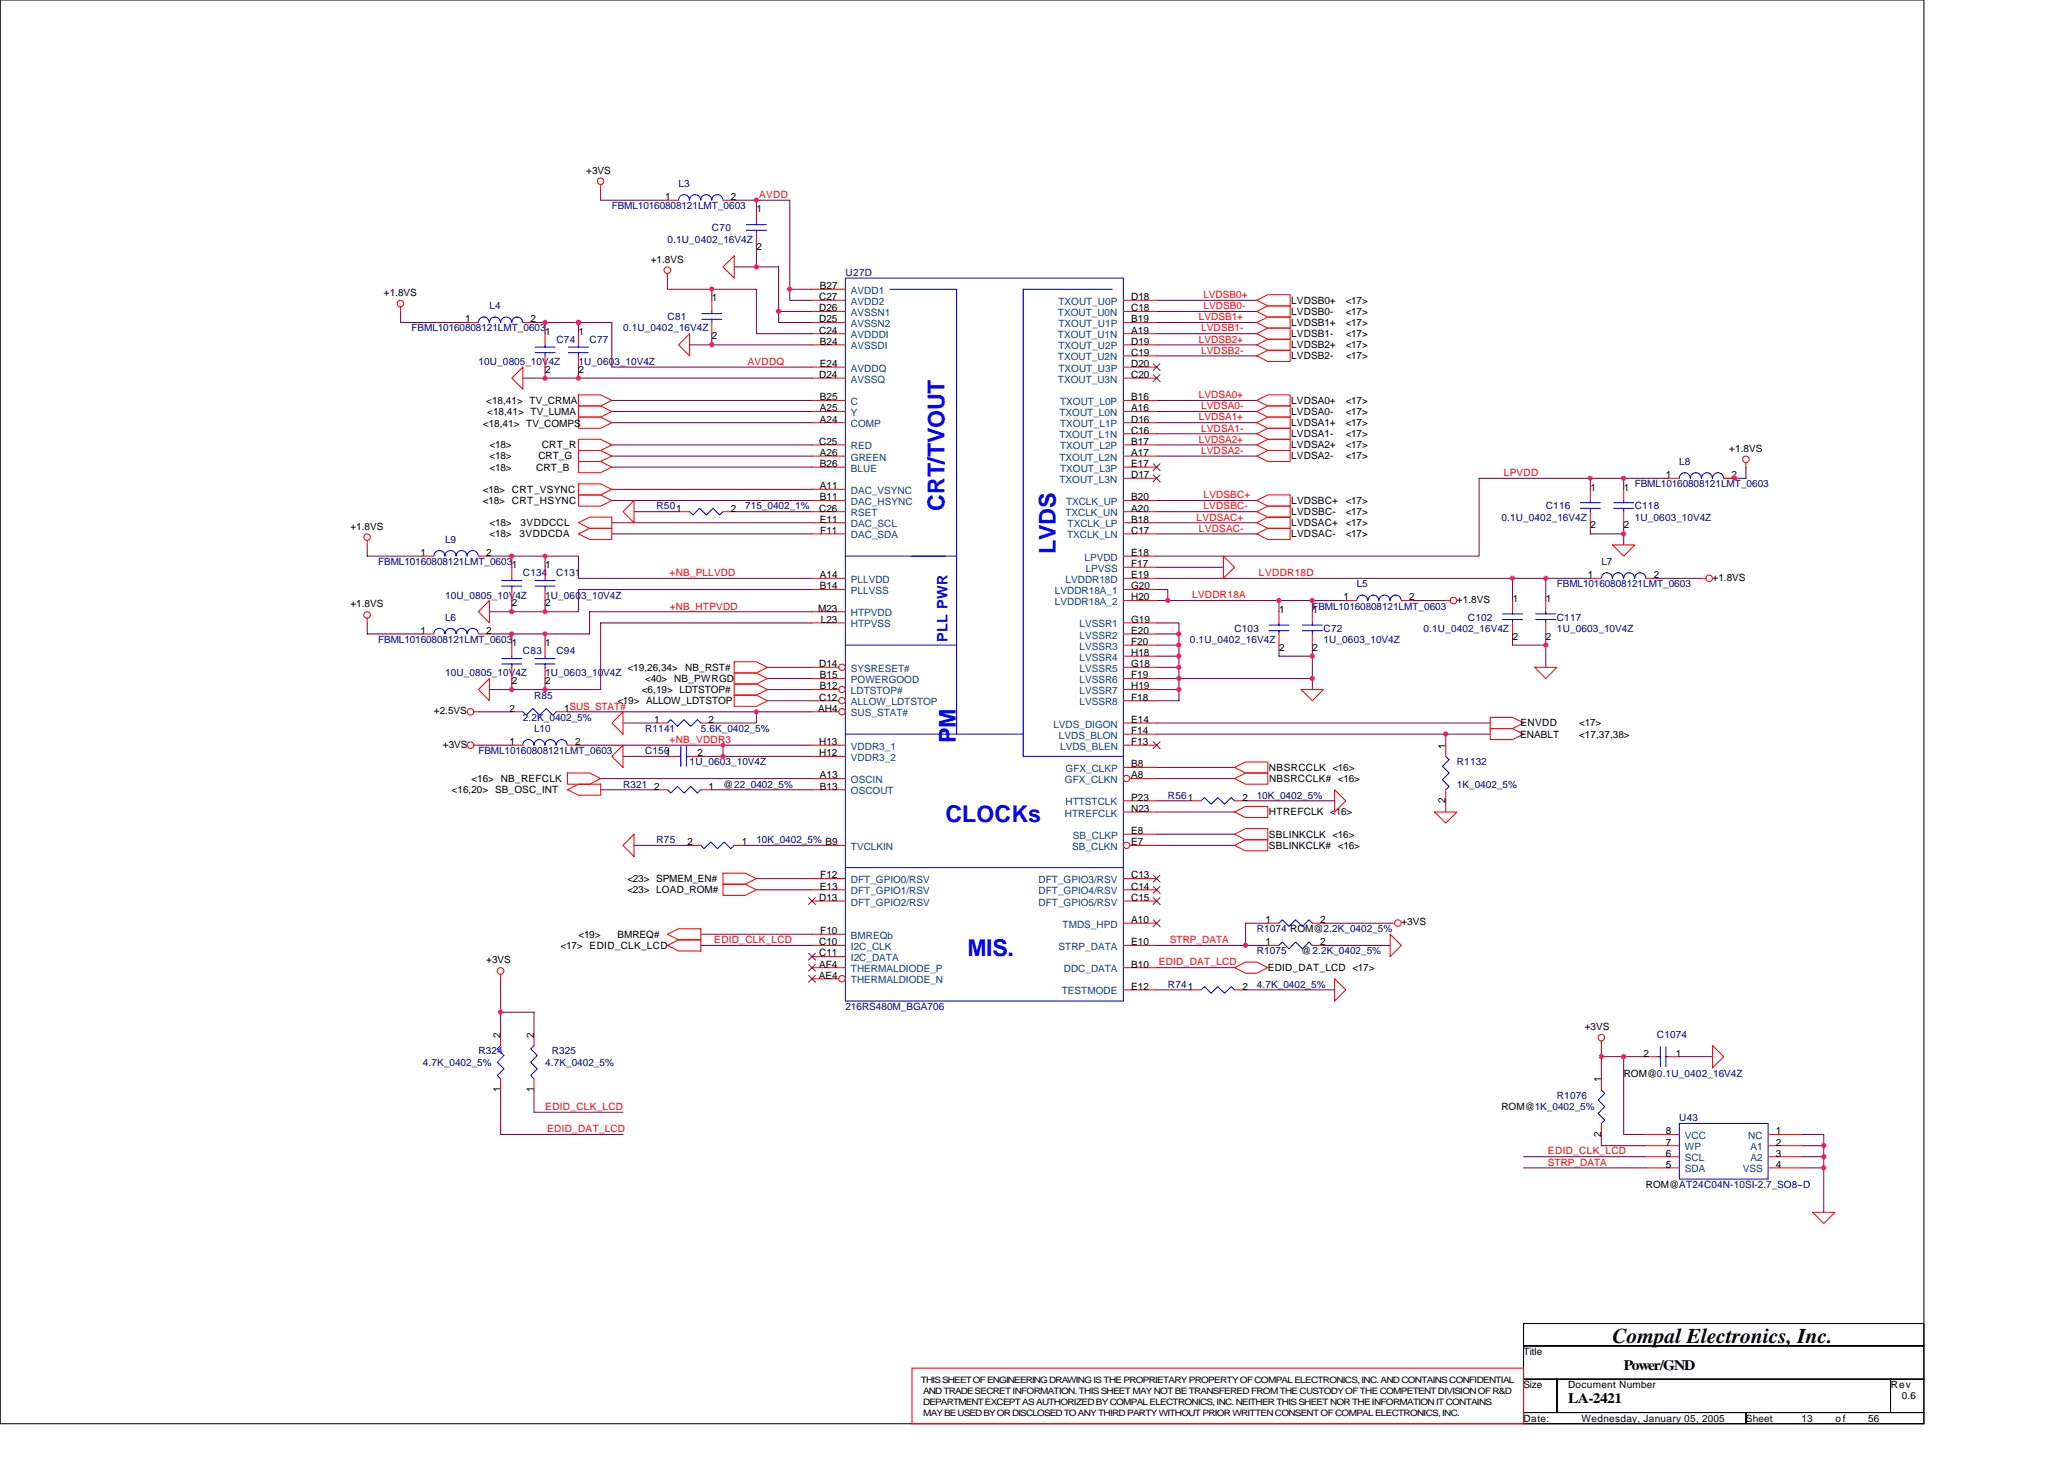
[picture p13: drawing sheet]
<svg xmlns="http://www.w3.org/2000/svg" width="297mm" height="210mm" viewBox="0 0 297 210" stroke-linecap="round" stroke-linejoin="round" font-family="sans-serif">
<defs><g id="words">
<g font-size="3.3" fill="#00f">
<text x="136" y="73.4" transform="rotate(-90 136 73.4)">CRT/TVOUT</text>
<text x="152" y="79.7" transform="rotate(-90 152 79.7)">LVDS</text>
<text x="137.5" y="106.9" transform="rotate(-90 137.5 106.9)">PM</text>
<text x="136.1" y="118.3">CLOCKs</text>
<text x="139.3" y="137.5">MIS.</text>
</g>
<text font-size="3" x="232.1" y="193.1">Compal Electronics, Inc.</text>
<text font-size="2.1" fill="#00f" x="136.4" y="92.3" transform="rotate(-90 136.4 92.3)">PLL PWR</text>
<g font-size="2.1">
<text x="233.7" y="197.1">Power/GND</text>
<text x="225.7" y="201.9">LA-2421</text>
</g>
<g font-size="1.4">
<text x="84.4" y="25">+3VS</text>
<text x="95.7" y="28.8">1</text>
<text x="105.2" y="28.8">2</text>
<text x="108.9" y="30.6">1</text>
<text x="93.7" y="37.8">+1.8VS</text>
<text x="108.9" y="36">2</text>
<text x="118" y="41.6">B27</text>
<text x="55.2" y="42.6">+1.8VS</text>
<text x="66.9" y="46.4">1</text>
<text x="76.4" y="46.4">2</text>
<text x="102.5" y="43.4">1</text>
<text x="117.9" y="43.2">C27</text>
<text x="117.9" y="44.8">D26</text>
<text x="117.9" y="46.4">D25</text>
<text x="117.9" y="48">C24</text>
<text x="162.8" y="44.8">C18</text>
<text x="162.8" y="48">A19</text>
<text x="162.8" y="43.2">D18</text>
<text x="162.8" y="46.4">B19</text>
<text x="185.8" y="43.7">LVDSB0+</text>
<text x="185.8" y="45.3">LVDSB0-</text>
<text x="185.8" y="46.9">LVDSB1+</text>
<text x="193.7" y="43.7">&lt;17&gt;</text>
<text x="193.7" y="45.3">&lt;17&gt;</text>
<text x="193.7" y="46.9">&lt;17&gt;</text>
<text x="78.5" y="48.2">1</text>
<text x="78.5" y="53.6">2</text>
<text x="83.3" y="48.2">1</text>
<text x="83.3" y="53.6">2</text>
<text x="102.5" y="48.8">2</text>
<text x="118" y="49.6">B24</text>
<text x="118" y="52.8">E24</text>
<text x="162.8" y="51.2">C19</text>
<text x="162.8" y="49.6">D19</text>
<text x="162.8" y="52.8">D20</text>
<text x="185.8" y="48.5">LVDSB1-</text>
<text x="185.8" y="50.1">LVDSB2+</text>
<text x="185.8" y="51.7">LVDSB2-</text>
<text x="193.7" y="48.5">&lt;17&gt;</text>
<text x="193.7" y="50.1">&lt;17&gt;</text>
<text x="193.7" y="51.7">&lt;17&gt;</text>
<text x="70" y="58.1">&lt;18,41&gt; TV_CRMA</text>
<text x="70.1" y="59.7">&lt;18,41&gt; TV_LUMA</text>
<text x="117.9" y="54.4">D24</text>
<text x="118" y="57.6">B25</text>
<text x="118" y="59.2">A25</text>
<text x="162.8" y="54.4">C20</text>
<text x="162.8" y="57.6">B16</text>
<text x="162.8" y="59.2">A16</text>
<text x="185.8" y="58.1">LVDSA0+</text>
<text x="185.8" y="59.7">LVDSA0-</text>
<text x="193.7" y="58.1">&lt;17&gt;</text>
<text x="193.7" y="59.7">&lt;17&gt;</text>
<text x="69.5" y="61.5">&lt;18,41&gt; TV_COMPS</text>
<text x="70.4" y="64.5">&lt;18&gt;</text>
<text x="78" y="64.5">CRT_R</text>
<text x="117.9" y="64">C25</text>
<text x="118" y="60.8">A24</text>
<text x="118" y="65.6">A26</text>
<text x="162.8" y="60.8">D16</text>
<text x="162.8" y="64">B17</text>
<text x="162.8" y="62.4">C16</text>
<text x="162.8" y="65.6">A17</text>
<text x="185.8" y="61.3">LVDSA1+</text>
<text x="185.8" y="62.9">LVDSA1-</text>
<text x="185.8" y="64.5">LVDSA2+</text>
<text x="193.7" y="61.3">&lt;17&gt;</text>
<text x="193.7" y="62.9">&lt;17&gt;</text>
<text x="193.7" y="64.5">&lt;17&gt;</text>
<text x="248.9" y="65">+1.8VS</text>
<text x="69.5" y="70.9">&lt;18&gt; CRT_VSYNC</text>
<text x="70.4" y="67.7">&lt;18&gt;</text>
<text x="70.4" y="66.1">&lt;18&gt;</text>
<text x="77.2" y="67.7">CRT_B</text>
<text x="77.5" y="66.1">CRT_G</text>
<text x="118" y="67.2">B26</text>
<text x="118" y="70.4">A11</text>
<text x="118" y="72">B11</text>
<text x="162.8" y="72">B20</text>
<text x="162.8" y="67.2">E17</text>
<text x="162.8" y="68.8">D17</text>
<text x="185.8" y="66.1">LVDSA2-</text>
<text x="193.7" y="66.1">&lt;17&gt;</text>
<text x="228.9" y="70.6">1</text>
<text x="233.7" y="70.6">1</text>
<text x="239.8" y="68.8">1</text>
<text x="249.2" y="68.8">2</text>
<text x="50.4" y="76.2">+1.8VS</text>
<text x="69.5" y="72.5">&lt;18&gt; CRT_HSYNC</text>
<text x="70.4" y="77.3">&lt;18&gt;</text>
<text x="70.4" y="75.7">&lt;18&gt;</text>
<text x="74.8" y="77.3">3VDDCDA</text>
<text x="74.9" y="75.7">3VDDCCL</text>
<text x="105.2" y="73.6">2</text>
<text x="117.9" y="73.6">C26</text>
<text x="118" y="75.2">E11</text>
<text x="118" y="76.8">F11</text>
<text x="162.8" y="76.8">C17</text>
<text x="162.8" y="73.6">A20</text>
<text x="162.8" y="75.2">B18</text>
<text x="185.8" y="72.5">LVDSBC+</text>
<text x="185.8" y="74.1">LVDSBC-</text>
<text x="185.8" y="75.7">LVDSAC+</text>
<text x="185.8" y="77.3">LVDSAC-</text>
<text x="193.7" y="72.5">&lt;17&gt;</text>
<text x="193.7" y="75.7">&lt;17&gt;</text>
<text x="193.7" y="74.1">&lt;17&gt;</text>
<text x="193.7" y="77.3">&lt;17&gt;</text>
<text x="228.9" y="76">2</text>
<text x="233.7" y="76">2</text>
<text x="60.5" y="80">1</text>
<text x="70" y="80">2</text>
<text x="73.7" y="81.8">1</text>
<text x="78.5" y="81.8">1</text>
<text x="118" y="83.2">A14</text>
<text x="162.8" y="80">E18</text>
<text x="162.8" y="81.6">F17</text>
<text x="162.8" y="83.2">E19</text>
<text x="228.5" y="83.2">1</text>
<text x="238" y="83.2">2</text>
<text x="246.5" y="83.5">+1.8VS</text>
<text x="50.4" y="87.4">+1.8VS</text>
<text x="73.7" y="87.2">2</text>
<text x="78.5" y="87.2">2</text>
<text x="117.7" y="88">M23</text>
<text x="118" y="84.8">B14</text>
<text x="118.1" y="89.6">L23</text>
<text x="162.8" y="89.6">G19</text>
<text x="162.8" y="84.8">G20</text>
<text x="162.8" y="86.4">H20</text>
<text x="184.1" y="88.2">1</text>
<text x="188.9" y="88.2">1</text>
<text x="193.3" y="86.4">1</text>
<text x="202.8" y="86.4">2</text>
<text x="209.7" y="86.7">+1.8VS</text>
<text x="217.7" y="86.6">1</text>
<text x="222.5" y="86.6">1</text>
<text x="60.5" y="91.2">1</text>
<text x="70" y="91.2">2</text>
<text x="73.7" y="93">1</text>
<text x="78.5" y="93">1</text>
<text x="117.9" y="96">D14</text>
<text x="162.8" y="91.2">E20</text>
<text x="162.8" y="92.8">F20</text>
<text x="162.8" y="94.4">H18</text>
<text x="162.8" y="96">G18</text>
<text x="184.1" y="93.6">2</text>
<text x="188.9" y="93.6">2</text>
<text x="217.7" y="92">2</text>
<text x="222.5" y="92">2</text>
<text x="73.7" y="98.4">2</text>
<text x="78.5" y="98.4">2</text>
<text x="88.9" y="101.3">&lt;19&gt; ALLOW_LDTSTOP</text>
<text x="90.3" y="96.5">&lt;19,26,34&gt;</text>
<text x="92.4" y="99.7">&lt;6,19&gt; LDTSTOP#</text>
<text x="92.9" y="98.1">&lt;40&gt; NB_PWRGD</text>
<text x="98.6" y="96.5">NB_RST#</text>
<text x="117.9" y="100.8">C12</text>
<text x="118" y="97.6">B15</text>
<text x="118" y="99.2">B12</text>
<text x="162.8" y="97.6">F19</text>
<text x="162.8" y="99.2">H19</text>
<text x="162.8" y="100.8">F18</text>
<text x="62.4" y="102.7">+2.5VS</text>
<text x="63.7" y="107.5">+3VS</text>
<text x="73.3" y="102.4">2</text>
<text x="73.3" y="107.2">1</text>
<text x="81.2" y="102.4">1SUS_STAT#</text>
<text x="82.8" y="107.2">2</text>
<text x="94.1" y="104">1</text>
<text x="102" y="104">2</text>
<text x="117.7" y="102.4">AH4</text>
<text x="117.9" y="107.2">H13</text>
<text x="162.8" y="105.6">F14</text>
<text x="162.8" y="107.2">F13</text>
<text x="162.8" y="104">E14</text>
<text x="208" y="107.7" transform="rotate(-90 208 107.7)">1</text>
<text x="218.8" y="106.1">ENABLT</text>
<text x="218.8" y="104.5">ENVDD</text>
<text x="227.3" y="104.5">&lt;17&gt;</text>
<text x="227.3" y="106.1">&lt;17,37,38&gt;</text>
<text x="67.9" y="112.5">&lt;16&gt; NB_REFCLK</text>
<text x="94.1" y="113.6">2</text>
<text x="100.4" y="108.8">2</text>
<text x="102" y="113.6">1</text>
<text x="104.1" y="113.3">@22_0402_5%</text>
<text x="117.9" y="108.8">H12</text>
<text x="118" y="112">A13</text>
<text x="118" y="113.6">B13</text>
<text x="162.8" y="112">A8</text>
<text x="162.8" y="110.4">B8</text>
<text x="182.6" y="110.9">NBSRCCLK &lt;16&gt;</text>
<text x="182.6" y="112.5">NBSRCCLK# &lt;16&gt;</text>
<text x="65" y="114.1">&lt;16,20&gt; SB_OSC_INT</text>
<text x="162.8" y="115.2">P23</text>
<text x="162.8" y="120">E8</text>
<text x="162.8" y="116.8">N23</text>
<text x="178.8" y="115.2">2</text>
<text x="182.6" y="117.3">HTREFCLK &lt;16&gt;</text>
<text x="208" y="115.5" transform="rotate(-90 208 115.5)">2</text>
<text x="98.9" y="121.6">2</text>
<text x="106.8" y="121.6">1</text>
<text x="162.8" y="121.6">E7</text>
<text x="182.6" y="120.5">SBLINKCLK &lt;16&gt;</text>
<text x="182.6" y="122.1">SBLINKCLK# &lt;16&gt;</text>
<text x="90.3" y="128.5">&lt;23&gt; LOAD_ROM#</text>
<text x="90.3" y="126.9">&lt;23&gt; SPMEM_EN#</text>
<text x="117.9" y="129.6">D13</text>
<text x="118" y="128">E13</text>
<text x="118" y="126.4">F12</text>
<text x="162.8" y="126.4">C13</text>
<text x="162.8" y="128">C14</text>
<text x="162.8" y="129.6">C15</text>
<text x="80.7" y="136.5">&lt;17&gt; EDID_CLK_LCD</text>
<text x="83.2" y="134.9">&lt;19&gt;</text>
<text x="88.9" y="134.9">BMREQ#</text>
<text x="117.9" y="136">C10</text>
<text x="117.9" y="137.6">C11</text>
<text x="118" y="134.4">F10</text>
<text x="162.8" y="132.8">A10</text>
<text x="162.8" y="136">E10</text>
<text x="182.1" y="136">1</text>
<text x="182.1" y="132.8">1</text>
<text x="187.3" y="137.3">@2.2K_0402_5%</text>
<text x="190" y="136">2</text>
<text x="190" y="132.8">2</text>
<text x="201.7" y="133.1">+3VS</text>
<text x="70" y="138.6">+3VS</text>
<text x="117.8" y="140.8">AE4</text>
<text x="117.9" y="139.2">AF4</text>
<text x="162.8" y="142.4">E12</text>
<text x="162.8" y="139.2">B10</text>
<text x="178.8" y="142.4">2</text>
<text x="182.5" y="139.7">EDID_DAT_LCD &lt;17&gt;</text>
<text x="72" y="149.3" transform="rotate(-90 72 149.3)">2</text>
<text x="76.8" y="149.3" transform="rotate(-90 76.8 149.3)">2</text>
<text x="228.1" y="148.2">+3VS</text>
<text x="230.4" y="155.7" transform="rotate(-90 230.4 155.7)">1</text>
<text x="233.7" y="154.9">ROM@0.1U_0402_16V4Z</text>
<text x="236.5" y="152">2</text>
<text x="241.2" y="152">1</text>
<text x="72" y="157.1" transform="rotate(-90 72 157.1)">1</text>
<text x="76.8" y="157.1" transform="rotate(-90 76.8 157.1)">1</text>
<text x="216.1" y="159.7">ROM@1K_0402_5%</text>
<text x="230.4" y="163.6" transform="rotate(-90 230.4 163.6)">2</text>
<text x="239.8" y="163.2">8</text>
<text x="239.8" y="164.8">7</text>
<text x="239.8" y="166.4">6</text>
<text x="239.8" y="168">5</text>
<text x="255.6" y="168">4</text>
<text x="255.6" y="163.2">1</text>
<text x="255.6" y="164.8">2</text>
<text x="255.6" y="166.4">3</text>
<text x="236.9" y="170.9">ROM@AT24C04N-10SI-2.7_SO8~D</text>
<text x="219.3" y="194.9">Title</text>
<text x="219.3" y="199.7">Size</text>
<text x="225.7" y="199.7">Document Number</text>
<text x="272.1" y="199.7">Rev</text>
<text x="273.7" y="201.3">0.6</text>
<text x="219.3" y="204.5">Date:</text>
<text x="227.6" y="204.5">Wednesday, January 05, 2005</text>
<text x="251.3" y="204.5">Sheet</text>
<text x="259.3" y="204.5">13</text>
<text x="264.2" y="204.5">of</text>
<text x="268.9" y="204.5">56</text>
</g>
<g font-size="1.4" fill="#000080">
<text x="97.7" y="26.9">L3</text>
<text x="88" y="30.1">FBML10160808121LMT_0603</text>
<text x="96.1" y="34.9">0.1U_0402_16V4Z</text>
<text x="102.5" y="33.3">C70</text>
<text x="121.7" y="39.7">U27D</text>
<text x="59.2" y="47.7">FBML10160808121LMT_0603</text>
<text x="70.4" y="44.5">L4</text>
<text x="89.7" y="47.7">0.1U_0402_16V4Z</text>
<text x="96.1" y="46.1">C81</text>
<text x="68.9" y="52.5">10U_0805_10V4Z</text>
<text x="80.1" y="49.3">C74</text>
<text x="83.2" y="52.5">1U_060</text>
<text x="84.9" y="49.3">C77</text>
<text x="88.4" y="52.5">3_10V4Z</text>
<text x="235.3" y="70.1">FBML10160808121LMT_0603</text>
<text x="241.7" y="66.9">L8</text>
<text x="94.5" y="73.3">R501</text>
<text x="107.2" y="73.3">715_0402_1%</text>
<text x="216.1" y="74.9">0.1U_0402_16V4Z</text>
<text x="222.5" y="73.3">C116</text>
<text x="235.3" y="73.3">C118</text>
<text x="235.3" y="74.9">1U_0603_10V4Z</text>
<text x="54.4" y="81.3">FBML10160808121LMT_0603</text>
<text x="64" y="78.1">L9</text>
<text x="75.2" y="82.9">C134</text>
<text x="80" y="82.9">C131</text>
<text x="230.5" y="81.3">L7</text>
<text x="64" y="86.1">10U_0805_10V4Z</text>
<text x="64" y="89.3">L6</text>
<text x="78.4" y="86.1">1U_060</text>
<text x="83.6" y="86.1">3_10V4Z</text>
<text x="188.9" y="87.7">FBML10160808121LMT_0603</text>
<text x="195.3" y="84.5">L5</text>
<text x="211.3" y="89.3">C102</text>
<text x="224.1" y="84.5">FBML10160808121LMT_0603</text>
<text x="224.1" y="89.3">C117</text>
<text x="54.4" y="92.5">FBML10160808121LMT_0603</text>
<text x="75.3" y="94.1">C83</text>
<text x="80.1" y="94.1">C94</text>
<text x="171.3" y="92.5">0.1U_0402_16V4Z</text>
<text x="177.7" y="90.9">C103</text>
<text x="190.5" y="92.5">1U_0603_10V4Z</text>
<text x="190.5" y="90.9">C72</text>
<text x="204.9" y="90.9">0.1U_0402_16V4Z</text>
<text x="224.1" y="90.9">1U_0603_10V4Z</text>
<text x="64" y="97.3">10U_0805_10V4Z</text>
<text x="76.9" y="100.5">R85</text>
<text x="78.4" y="97.3">1U_0603_10V4Z</text>
<text x="75.2" y="103.7">2.2K_0402_5%</text>
<text x="76.9" y="105.3">L10</text>
<text x="92.9" y="105.3">R1141</text>
<text x="100.9" y="105.3">5.6K_0402_5%</text>
<text x="68.9" y="108.5">FBML10160808121LMT_0603</text>
<text x="89.7" y="113.3">R321</text>
<text x="92.9" y="108.5">C1501</text>
<text x="99.2" y="110.1">1U_0603_10V4Z</text>
<text x="209.7" y="110.1">R1132</text>
<text x="209.7" y="113.3">1K_0402_5%</text>
<text x="168.1" y="114.9">R561</text>
<text x="180.9" y="114.9">10K_0402_5%</text>
<text x="94.5" y="121.3">R75</text>
<text x="108.9" y="121.3">10K_0402_5% B9</text>
<text x="180.9" y="137.3">R1075</text>
<text x="180.9" y="134.1">R1074 ROM@2.2K_0402_5%</text>
<text x="168.1" y="142.1">R741</text>
<text x="180.9" y="142.1">4.7K_0402_5%</text>
<text x="121.7" y="145.3">216RS480M_BGA706</text>
<text x="238.5" y="149.3">C1074</text>
<text x="60.9" y="153.3">4.7K_0402_5%</text>
<text x="68.9" y="151.7">R324</text>
<text x="78.4" y="153.3">4.7K_0402_5%</text>
<text x="79.4" y="151.7">R325</text>
<text x="224.1" y="158.1">R1076</text>
<text x="241.7" y="161.3">U43</text>
</g>
<g font-size="1.4" fill="#f00">
<text x="109.2" y="28.5">AVDD</text>
<text x="172.5" y="46.1">LVDSB1+</text>
<text x="172.9" y="47.7">LVDSB1-</text>
<text x="173.2" y="42.9">LVDSB0+</text>
<text x="173.2" y="44.5">LVDSB0-</text>
<text x="107.6" y="52.5">AVDDQ</text>
<text x="172.5" y="49.3">LVDSB2+</text>
<text x="172.9" y="50.9">LVDSB2-</text>
<text x="172.5" y="57.3">LVDSA0+</text>
<text x="172.9" y="58.9">LVDSA0-</text>
<text x="172.5" y="60.5">LVDSA1+</text>
<text x="172.5" y="63.7">LVDSA2+</text>
<text x="172.9" y="62.1">LVDSA1-</text>
<text x="172.9" y="65.3">LVDSA2-</text>
<text x="173.2" y="71.7">LVDSBC+</text>
<text x="216.4" y="68.5">LPVDD</text>
<text x="172.2" y="74.9">LVDSAC+</text>
<text x="172.5" y="76.5">LVDSAC-</text>
<text x="173.2" y="73.3">LVDSBC-</text>
<text x="96.4" y="82.9">+NB_PLLVDD</text>
<text x="181.2" y="82.9">LVDDR18D</text>
<text x="96.4" y="87.7">+NB_HTPVDD</text>
<text x="171.6" y="86.1">LVDDR18A</text>
<text x="96.4" y="106.9">+NB_VDDR3</text>
<text x="102.8" y="135.7">EDID_CLK_LCD</text>
<text x="168.4" y="135.7">STRP_DATA</text>
<text x="166.8" y="138.9">EDID_DAT_LCD</text>
<text x="78.4" y="159.7">EDID_CLK_LCD</text>
<text x="78.8" y="162.9">EDID_DAT_LCD</text>
<text x="222.8" y="167.7">STRP_DATA</text>
<text x="222.8" y="166.1">EDID_CLK_LCD</text>
</g>
<g font-size="1.4" fill="#004080">
<text x="122.5" y="42.3">AVDD1</text>
<text x="122.5" y="43.9">AVDD2</text>
<text x="122.5" y="45.5">AVSSN1</text>
<text x="122.5" y="47.1">AVSSN2</text>
<text x="152.2" y="45.5">TXOUT_U0N</text>
<text x="152.3" y="43.9">TXOUT_U0P</text>
<text x="152.3" y="47.1">TXOUT_U1P</text>
<text x="122.5" y="48.7">AVDDDI</text>
<text x="122.5" y="50.3">AVSSDI</text>
<text x="122.5" y="53.5">AVDDQ</text>
<text x="152.2" y="48.7">TXOUT_U1N</text>
<text x="152.2" y="51.9">TXOUT_U2N</text>
<text x="152.3" y="50.3">TXOUT_U2P</text>
<text x="152.3" y="53.5">TXOUT_U3P</text>
<text x="122.5" y="55.1">AVSSQ</text>
<text x="122.5" y="58.3">C</text>
<text x="122.5" y="59.9">Y</text>
<text x="152.2" y="55.1">TXOUT_U3N</text>
<text x="152.5" y="59.9">TXOUT_L0N</text>
<text x="152.6" y="58.3">TXOUT_L0P</text>
<text x="122.5" y="61.5">COMP</text>
<text x="122.5" y="64.7">RED</text>
<text x="152.5" y="63.1">TXOUT_L1N</text>
<text x="152.6" y="61.5">TXOUT_L1P</text>
<text x="152.6" y="64.7">TXOUT_L2P</text>
<text x="122.5" y="66.3">GREEN</text>
<text x="122.5" y="67.9">BLUE</text>
<text x="122.5" y="71.1">DAC_VSYNC</text>
<text x="152.5" y="66.3">TXOUT_L2N</text>
<text x="152.5" y="69.5">TXOUT_L3N</text>
<text x="152.6" y="67.9">TXOUT_L3P</text>
<text x="122.5" y="72.7">DAC_HSYNC</text>
<text x="122.5" y="74.3">RSET</text>
<text x="122.5" y="75.9">DAC_SCL</text>
<text x="122.5" y="77.5">DAC_SDA</text>
<text x="153.3" y="74.3">TXCLK_UN</text>
<text x="153.4" y="72.7">TXCLK_UP</text>
<text x="153.6" y="77.5">TXCLK_LN</text>
<text x="153.6" y="75.9">TXCLK_LP</text>
<text x="122.5" y="83.9">PLLVDD</text>
<text x="153.3" y="83.9">LVDDR18D</text>
<text x="156.1" y="80.7">LPVDD</text>
<text x="156.2" y="82.3">LPVSS</text>
<text x="122.5" y="85.5">PLLVSS</text>
<text x="122.5" y="88.7">HTPVDD</text>
<text x="151.8" y="85.5">LVDDR18A_1</text>
<text x="151.8" y="87.1">LVDDR18A_2</text>
<text x="122.5" y="90.3">HTPVSS</text>
<text x="155.4" y="90.3">LVSSR1</text>
<text x="155.4" y="91.9">LVSSR2</text>
<text x="155.4" y="93.5">LVSSR3</text>
<text x="155.4" y="95.1">LVSSR4</text>
<text x="122.5" y="96.7">SYSRESET#</text>
<text x="122.5" y="98.3">POWERGOOD</text>
<text x="122.5" y="99.9">LDTSTOP#</text>
<text x="122.5" y="101.5">ALLOW_LDTSTOP</text>
<text x="155.4" y="96.7">LVSSR5</text>
<text x="155.4" y="98.3">LVSSR6</text>
<text x="155.4" y="99.9">LVSSR7</text>
<text x="155.4" y="101.5">LVSSR8</text>
<text x="122.5" y="103.1">SUS_STAT#</text>
<text x="122.5" y="107.9">VDDR3_1</text>
<text x="151.6" y="104.7">LVDS_DIGON</text>
<text x="152.4" y="106.3">LVDS_BLON</text>
<text x="152.6" y="107.9">LVDS_BLEN</text>
<text x="122.5" y="109.5">VDDR3_2</text>
<text x="122.5" y="112.7">OSCIN</text>
<text x="153.3" y="112.7">GFX_CLKN</text>
<text x="153.3" y="111.1">GFX_CLKP</text>
<text x="122.5" y="114.3">OSCOUT</text>
<text x="153.2" y="117.5">HTREFCLK</text>
<text x="153.3" y="115.9">HTTSTCLK</text>
<text x="122.5" y="122.3">TVCLKIN</text>
<text x="154.3" y="122.3">SB_CLKN</text>
<text x="154.4" y="120.7">SB_CLKP</text>
<text x="122.5" y="127.1">DFT_GPIO0/RSV</text>
<text x="122.5" y="128.7">DFT_GPIO1/RSV</text>
<text x="122.5" y="130.3">DFT_GPIO2/RSV</text>
<text x="149.5" y="127.1">DFT_GPIO3/RSV</text>
<text x="149.5" y="128.7">DFT_GPIO4/RSV</text>
<text x="149.5" y="130.3">DFT_GPIO5/RSV</text>
<text x="122.5" y="135.1">BMREQb</text>
<text x="122.5" y="136.7">I2C_CLK</text>
<text x="152.4" y="136.7">STRP_DATA</text>
<text x="152.9" y="133.5">TMDS_HPD</text>
<text x="122.5" y="138.3">I2C_DATA</text>
<text x="122.5" y="139.9">THERMALDIODE_P</text>
<text x="122.5" y="141.5">THERMALDIODE_N</text>
<text x="152.8" y="143.1">TESTMODE</text>
<text x="153.1" y="139.9">DDC_DATA</text>
<text x="242.5" y="163.9">VCC</text>
<text x="242.5" y="165.5">WP</text>
<text x="242.5" y="167.1">SCL</text>
<text x="251.6" y="163.9">NC</text>
<text x="251.9" y="165.5">A1</text>
<text x="251.9" y="167.1">A2</text>
<text x="242.5" y="168.7">SDA</text>
<text x="250.8" y="168.7">VSS</text>
</g>
<g font-size="1.3">
<text x="132.5" y="198.9">THIS SHEET OF ENGINEERING DRAWING IS THE PROPRIETARY PROPERTY OF COMPAL ELECTRONICS, INC. AND CONTAINS CONFIDENTIAL</text>
<text x="132.9" y="200.5">AND TRADE SECRET INFORMATION. THIS SHEET MAY NOT BE TRANSFERED FROM THE CUSTODY OF THE COMPETENT DIVISION OF R&amp;D</text>
<text x="132.9" y="202.1">DEPARTMENT EXCEPT AS AUTHORIZED BY COMPAL ELECTRONICS, INC. NEITHER THIS SHEET NOR THE INFORMATION IT CONTAINS</text>
<text x="132.9" y="203.7">MAY BE USED BY OR DISCLOSED TO ANY THIRD PARTY WITHOUT PRIOR WRITTEN CONSENT OF COMPAL ELECTRONICS, INC.</text>
</g>
</g></defs>
<path d="M0 0h276.9v204.8h-276.9zM219.3 190.4h57.6v3.2h-57.6zM219.3 193.6h57.6v4.8h-57.6zM219.3 198.4h4.8v4.8h-4.8zM224.1 198.4h48v4.8h-48zM272.1 198.4h4.8v4.8h-4.8zM219.3 203.2h32v1.6h-32zM251.3 203.2h25.6v1.6h-25.6z" fill="none" stroke="#000" stroke-width=".15"/>
<g fill="none" stroke="#800040" stroke-width=".15">
<path d="M86.4 27.2v1.6h9.7M105.7 28.8h3.2v1.6M105.7 38.4h6.4v8h4.8M108.9 28.8h4.8v12.8h3.2M108.9 35.2v3.2M57.7 44.8v1.6h9.5M75.2 54.4h41.7M76.9 46.4h6.3M78.4 46.4v1.6M78.4 52.8v1.6M83.2 46.4h4.9v6.4h28.8M83.2 46.4v1.6"/>
<path d="M83.2 52.8v1.6M88.1 57.6h28.8M88.1 59.2h28.8M96.1 40v1.6h6.3M99.2 49.6h17.7M102.4 41.6h6.5v6.4h8M102.4 41.6v1.6M102.4 48v1.6M112.1 44.8h4.8M113.7 41.6v1.6h3.2M166.5 57.6h14.4M166.5 59.2h14.4"/>
<path d="M166.5 43.2h14.4M166.5 44.8h14.4M166.5 46.4h14.4M166.5 48h14.4M166.5 49.6h14.4M166.5 51.2h14.4M52.8 78.4v1.6h8.1M88.1 60.8h28.8M88.1 65.6h28.8M88.1 64h28.8M88.1 72h28.8M88.1 76.8h28.8"/>
<path d="M88.1 75.2h28.8M88.1 67.2h28.8M88.1 70.4h28.8M91.2 73.6h6.5M105.7 73.6h11.2M166.5 62.4h14.4M166.5 60.8h14.4M166.5 65.6h14.4M166.5 64h14.4M166.5 72h14.4M166.5 73.6h14.4M166.5 76.8h14.4"/>
<path d="M166.5 75.2h14.4M228.9 70.4v-1.6h-16v11.2h-46.4M228.9 68.8h4.8v1.6M228.9 75.2v1.6h4.8M233.7 68.8h6.4M233.7 75.2v3.2M251.3 67.2v1.6h-3.2M52.8 89.6v1.6h8.1M70.4 80h3.3M73.7 80h4.7v1.6M73.7 80v1.6M73.7 86.4v1.6"/>
<path d="M73.7 91.2v1.6M73.7 97.6v1.6M78.4 80h4.8v3.2h33.7M78.4 86.4v1.6M78.4 91.2v1.6M78.4 97.6v1.6M110.4 96h6.5M110.4 97.6h6.5M110.4 99.2h6.5M116.9 89.6h-30.5v9.6h-16M116.9 84.8h-33.7v3.2h-12.8M116.9 88h-32v3.2h-14.5"/>
<path d="M166.5 89.6h3.2v1.6M166.5 83.2h51.2M166.5 84.8h1.6v1.6M166.5 91.2h3.2M166.5 96h3.2M166.5 99.2h3.2M166.5 81.6h9.6M166.5 92.8h3.2M166.5 94.4h3.2M166.5 86.4h17.6M169.7 91.2v9.6h-3.2M184.1 92.8v1.6h4.8"/>
<path d="M188.9 94.4v3.2h-22.4M188.9 86.4h-4.8v1.6M188.9 86.4v1.6M188.9 92.8v1.6M188.9 97.6v1.6M188.9 86.4h4.8M203.3 86.4h4.8M217.7 91.2v1.6h4.8M222.5 83.2h-4.8v3.2M222.5 91.2v4.8M228.9 83.2h-6.4v3.2M238.5 83.2h6.4"/>
<path d="M68.9 102.4h4.8M68.9 107.2h4.8M81.7 102.4h27.2v1.6h-6.5M83.2 107.2h20.9M86.4 112h30.5M86.4 113.6h8M89.7 108.8h6.4M89.7 104h4.7M100.9 108.8h3.2M102.4 113.6h14.5M108.9 102.4h8M110.4 100.8h6.5"/>
<path d="M116.9 107.2h-12.8v1.6h12.8M166.5 105.6h41.6v1.6M166.5 112h11.2M166.5 115.2h4.8M166.5 116.8h11.2M166.5 104h48M166.5 110.4h11.2M179.3 115.2h12.8M208.1 105.6h6.4M208.1 115.2v1.6M91.2 121.6h8M100.9 134.4h16"/>
<path d="M100.9 136h16M107.2 121.6h9.7M108.9 126.4h8M108.9 128h8M166.5 120h11.2M166.5 121.6h11.2M166.5 136h16M166.5 139.2h11.2M182.5 132.8h-3.2v3.2M190.5 136h9.6M190.5 132.8h9.6M72 156.8v6.4h17.7"/>
<path d="M72 145.6h4.9v3.2M72 140.8v8M76.9 156.8v3.2h12.8M166.5 142.4h4.8M179.3 142.4h12.8M230.5 150.4v4.8M230.5 152h6.4M233.7 152v11.2h3.2M241.7 152h4.8M219.3 168h17.6M219.3 166.4h17.6M230.5 163.2v1.6h6.4"/>
<path d="M259.3 163.2h3.2v1.6M259.3 168h3.2M259.3 166.4h3.2M259.3 164.8h3.2M262.5 164.8v9.6"/>
</g>
<g fill="none" stroke="#f00" stroke-width=".15">
<path d="M86.4 26.6v.6M96.1 39.4v.6M96.1 28.8h1.6M104.1 38.4l1.6-1.6v3.2zM104.1 28.8h1.6M108.9 30.4v1.6M108.9 33.6v1.6M57.7 44.2v.6M67.2 46.4h1.7M75.2 52.8v3.2l-1.5-1.6zM75.2 46.4h1.7M83.2 58.4h3.2l1.7 .8-1.7 .8h-3.2z"/>
<path d="M83.2 56.8h3.2l1.7 .8-1.7 .8h-3.2zM83.2 48v1.6M83.2 51.2v1.6M99.2 48v3.2l-1.5-1.6zM116.9 46.4h4.8M116.9 41.6h4.8M116.9 43.2h4.8M116.9 44.8h4.8M116.9 48h4.8M116.9 49.6h4.8M116.9 52.8h4.8M116.9 54.4h4.8"/>
<path d="M116.9 57.6h4.8M116.9 59.2h4.8M180.9 57.6l1.6-.8h3.2v1.6h-3.2zM180.9 59.2l1.6-.8h3.2v1.6h-3.2zM180.9 43.2l1.6-.8h3.2v1.6h-3.2zM180.9 44.8l1.6-.8h3.2v1.6h-3.2zM180.9 46.4l1.6-.8h3.2v1.6h-3.2zM180.9 48l1.6-.8h3.2v1.6h-3.2zM180.9 49.6l1.6-.8h3.2v1.6h-3.2zM180.9 51.2l1.6-.8h3.2v1.6h-3.2zM52.8 77.8v.6M83.2 66.4h3.2l1.7 .8-1.7 .8h-3.2z"/>
<path d="M83.2 63.2h3.2l1.7 .8-1.7 .8h-3.2zM83.2 64.8h3.2l1.7 .8-1.7 .8h-3.2zM83.2 60h3.2l1.7 .8-1.7 .8h-3.2zM83.2 71.2h3.2l1.7 .8-1.7 .8h-3.2zM83.2 69.6h3.2l1.7 .8-1.7 .8h-3.2zM83.2 76.8l1.7-.8h3.2v1.6h-3.2zM83.2 75.2l1.7-.8h3.2v1.6h-3.2zM91.2 72v3.2l-1.5-1.6zM116.9 60.8h4.8M116.9 64h4.8M116.9 65.6h4.8M116.9 67.2h4.8"/>
<path d="M116.9 70.4h4.8M116.9 72h4.8M116.9 73.6h4.8M116.9 75.2h4.8M116.9 76.8h4.8M180.9 60.8l1.6-.8h3.2v1.6h-3.2zM180.9 62.4l1.6-.8h3.2v1.6h-3.2zM180.9 64l1.6-.8h3.2v1.6h-3.2zM180.9 65.6l1.6-.8h3.2v1.6h-3.2zM180.9 72l1.6-.8h3.2v1.6h-3.2zM180.9 73.6l1.6-.8h3.2v1.6h-3.2zM180.9 75.2l1.6-.8h3.2v1.6h-3.2z"/>
<path d="M180.9 76.8l1.6-.8h3.2v1.6h-3.2zM228.9 70.4v1.6M228.9 73.6v1.6M232.1 78.4h3.2l-1.6 1.6zM233.7 70.4v1.6M233.7 73.6v1.6M251.3 66.6v.6M52.8 89v.6M60.9 80h1.5M60.9 91.2h1.5M68.9 99.2l1.5-1.6v3.2zM68.9 80h1.5"/>
<path d="M68.9 91.2h1.5M70.4 86.4v3.2l-1.5-1.6zM73.7 81.6v1.6M73.7 84.8v1.6M73.7 92.8v1.6M73.7 96v1.6M78.4 81.6v1.6M78.4 84.8v1.6M105.7 95.2h3.2l1.5 .8-1.5 .8h-3.2zM105.7 96.8h3.2l1.5 .8-1.5 .8h-3.2zM105.7 98.4h3.2l1.5 .8-1.5 .8h-3.2zM116.9 83.2h4.8"/>
<path d="M116.9 84.8h4.8M116.9 88h4.8M116.9 89.6h4.8M176.1 80l1.6 1.6-1.6 1.6zM184.1 88v1.6M184.1 91.2v1.6M187.3 99.2h3.2l-1.6 1.6zM193.7 86.4h1.6M201.7 86.4h1.6M208.1 86.4h.6M217.7 86.4v1.6M217.7 89.6v1.6"/>
<path d="M220.9 96h3.2l-1.6 1.6zM228.9 83.2h1.6M236.9 83.2h1.6M244.9 83.2h.6M68.2 107.2h.7M68.2 102.4h.7M73.7 102.4h1.5M80 102.4h1.7M81.7 113.6l1.5-.8h3.2v1.6h-3.2zM81.7 111.2h3.2l1.5 .8-1.5 .8h-3.2zM88.1 108.8l1.6-1.6v3.2zM88.1 104l1.6-1.6v3.2z"/>
<path d="M94.4 104h1.7M94.4 113.6h1.7M100.9 104h1.5M100.9 113.6h1.5M105.7 100h3.2l1.5 .8-1.5 .8h-3.2zM171.3 115.2h1.6M177.7 116.8l1.6-.8h3.2v1.6h-3.2zM177.7 110.4l1.6-.8h3.2v1.6h-3.2zM177.7 112l1.6-.8h3.2v1.6h-3.2zM177.7 115.2h1.6M192.1 113.6l1.6 1.6-1.6 1.6zM206.5 116.8h3.2l-1.6 1.6z"/>
<path d="M214.5 103.2h3.2l1.6 .8-1.6 .8h-3.2zM214.5 104.8h3.2l1.6 .8-1.6 .8h-3.2zM91.2 120v3.2l-1.5-1.6zM96.1 134.4l1.6-.8h3.2v1.6h-3.2zM96.1 136l1.6-.8h3.2v1.6h-3.2zM99.2 121.6h1.7M104.1 127.2h3.1l1.7 .8-1.7 .8h-3.1zM104.1 125.6h3.1l1.7 .8-1.7 .8h-3.1zM105.7 121.6h1.5M177.7 120l1.6-.8h3.2v1.6h-3.2zM177.7 121.6l1.6-.8h3.2v1.6h-3.2zM177.7 139.2l1.6-.8h1.6l1.6 .8-1.6 .8h-1.6z"/>
<path d="M182.5 136h1.6M188.9 136h1.6M200.1 134.4l1.6 1.6-1.6 1.6zM200.1 132.8h.6M72 140.2v.6M72 148.8v1.6M72 155.2v1.6M76.9 148.8v1.6M76.9 155.2v1.6M171.3 142.4h1.6M177.7 142.4h1.6M192.1 140.8l1.6 1.6-1.6 1.6z"/>
<path d="M230.5 149.8v.6M236.9 152h1.6M240.1 152h1.6M246.5 150.4l1.6 1.6-1.6 1.6zM236.9 163.2h4.8M236.9 164.8h4.8M236.9 166.4h4.8M236.9 168h4.8M254.5 163.2h4.8M254.5 164.8h4.8M254.5 166.4h4.8M254.5 168h4.8"/>
<path d="M260.9 174.4h3.2l-1.6 1.6zM131.3 196.8h88v8h-88z"/>
<circle cx="86.4" cy="26.1" r=".47"/>
<circle cx="96" cy="38.9" r=".48"/>
<circle cx="57.6" cy="43.7" r=".47"/>
<circle cx="52.8" cy="77.3" r=".47"/>
<circle cx="251.3" cy="66.1" r=".47"/>
<circle cx="52.8" cy="88.5" r=".47"/>
<circle cx="209.2" cy="86.4" r=".47"/>
<circle cx="246" cy="83.2" r=".47"/>
<circle cx="67.7" cy="102.4" r=".47"/>
<circle cx="67.7" cy="107.2" r=".47"/>
<circle cx="72" cy="139.7" r=".48"/>
<circle cx="201.2" cy="132.8" r=".47"/>
<circle cx="230.5" cy="149.3" r=".47"/>
</g>
<g fill="none" stroke="#00f" stroke-width=".15">
<path d="M97.7 28.8a.78 .78 0 0 1 .7-.8 .78 .78 0 0 1 .8 .8M99.2 28.8a.79 .79 0 0 1 .8-.8 .79 .79 0 0 1 .8 .8 .79 .79 0 0 1 .8-.8 .79 .79 0 0 1 .8 .8 .8 .8 0 0 1 .8-.8 .8 .8 0 0 1 .8 .8M107.4 33.1h2.9M107.4 32.3h2.9M108.9 32v.3M108.9 33.1v.5M68.9 46.4a.78 .78 0 0 1 .7-.8 .78 .78 0 0 1 .8 .8M70.4 46.4a.79 .79 0 0 1 .8-.8 .79 .79 0 0 1 .8 .8M72 46.4a.81 .81 0 0 1 .9-.8 .81 .81 0 0 1 .8 .8 .78 .78 0 0 1 .7-.8 .78 .78 0 0 1 .8 .8M81.8 50.7h2.9M81.8 49.9h2.9M83.2 49.6v.3"/>
<path d="M83.2 50.7v.5M121.7 40h40v104h-40zM128.1 41.6h9.6v38.4M160.1 41.6h-12.8v67.2h14.4M62.4 80a.79 .79 0 0 1 .8-.8 .79 .79 0 0 1 .8 .8 .8 .8 0 0 1 .8-.8 .8 .8 0 0 1 .8 .8M65.7 80a.78 .78 0 0 1 .7-.8 .78 .78 0 0 1 .8 .8M67.2 80a.79 .79 0 0 1 .8-.8 .79 .79 0 0 1 .8 .8M227.4 73.1h2.9M227.4 72.3h2.9M228.9 72v.3M228.9 73.1v.5M232.2 73.1h2.9"/>
<path d="M232.2 72.3h2.9M233.7 72v.3M233.7 73.1v.5M62.4 91.2a.79 .79 0 0 1 .8-.8 .79 .79 0 0 1 .8 .8 .8 .8 0 0 1 .8-.8 .8 .8 0 0 1 .8 .8M65.7 91.2a.78 .78 0 0 1 .7-.8 .78 .78 0 0 1 .8 .8M67.2 91.2a.79 .79 0 0 1 .8-.8 .79 .79 0 0 1 .8 .8M72.2 84.3h2.9M72.2 83.5h2.9M72.2 95.5h2.9M72.2 94.7h2.9M73.7 83.2v.3M73.7 84.3v.5"/>
<path d="M73.7 94.4v.3M73.7 95.5v.5M77 84.3h2.9M77 83.5h2.9M78.4 83.2v.3M78.4 84.3v.5M121.7 92.8h16M121.7 80h16M137.7 80v25.6M182.6 90.7h2.9M182.6 89.9h2.9M184.1 89.6v.3"/>
<path d="M184.1 90.7v.5M195.3 86.4a.79 .79 0 0 1 .8-.8 .79 .79 0 0 1 .7 .8M196.9 86.4a.78 .78 0 0 1 .8-.8 .78 .78 0 0 1 .7 .8M198.5 86.4a.79 .79 0 0 1 .7-.8 .79 .79 0 0 1 .8 .8M200.1 86.4a.79 .79 0 0 1 .8-.8 .79 .79 0 0 1 .8 .8M216.2 89.1h2.9M216.2 88.3h2.9M217.7 88v.3M217.7 89.1v.5M230.5 83.2a.79 .79 0 0 1 .8-.8 .79 .79 0 0 1 .7 .8 .8 .8 0 0 1 .9-.8 .8 .8 0 0 1 .8 .8M233.7 83.2a.78 .78 0 0 1 .8-.8 .78 .78 0 0 1 .7 .8M235.3 83.2a.79 .79 0 0 1 .8-.8 .79 .79 0 0 1 .8 .8"/>
<path d="M75.2 102.4l.5 .5 1-1 1 1 .9-1 1 1 .4-.5M96.1 104l.4-.5 1 1 .9-1 1 1 1-1 .5 .5M96.1 113.6l.4 .5 1-1 .9 1 1-1 1 1 .5-.5M121.7 105.6h25.6M172.9 115.2l.4-.5 1 1 1-1 .9 1 1-1 .5 .5M100.9 121.6l.4 .5 1-1 .9 1 1-1 1 1 .5-.5M121.7 124.8h40M184.1 136l.4-.5 1 1 1-1 .9 1 1-1 .5 .5M72 150.4l-.4 .5 .9 .9-.9 1 .9 1-.9 .9 .4 .5M76.9 150.4l-.5 .5 .9 .9-.9 1 .9 1-.9 .9 .5 .5M172.9 142.4l.4-.5 1 1 1-1 .9 1 1-1 .5 .5M238.5 152h.4"/>
<path d="M238.9 150.6v2.9M239.8 152h.3M239.8 150.6v2.9M241.7 161.6h12.8v8h-12.8z"/>
</g>
<circle cx="121.2" cy="96" r=".46" fill="#fff" stroke="#f00" stroke-width=".15"/>
<path d="M116.9 96h3.8M116.9 97.6h4.8" fill="none" stroke="#f00" stroke-width=".15"/>
<circle cx="121.2" cy="99.2" r=".46" fill="#fff" stroke="#f00" stroke-width=".15"/>
<path d="M116.9 99.2h3.8" fill="none" stroke="#f00" stroke-width=".15"/>
<circle cx="121.2" cy="100.8" r=".46" fill="#fff" stroke="#f00" stroke-width=".15"/>
<path d="M116.9 100.8h3.8" fill="none" stroke="#f00" stroke-width=".15"/>
<circle cx="121.2" cy="102.4" r=".46" fill="#fff" stroke="#f00" stroke-width=".15"/>
<g fill="none" stroke="#f00" stroke-width=".15">
<path d="M116.9 102.4h3.8M116.9 107.2h4.8M116.9 108.8h4.8M116.9 112h4.8M116.9 113.6h4.8M116.9 121.6h4.8M116.9 126.4h4.8M116.9 128h4.8M116.9 129.6h4.8M116.9 134.4h4.8M116.9 136h4.8M116.9 137.6h4.8"/>
<path d="M116.9 139.2h4.8"/>
</g>
<path d="M116.4 129.1l1 1M116.4 137.1l1 1M116.4 138.7l1 1M117.3 129.1l-1 1M117.3 137.1l-1 1M117.3 138.7l-1 1" fill="none" stroke="#804000" stroke-width=".14"/>
<circle cx="121.2" cy="140.8" r=".46" fill="#fff" stroke="#f00" stroke-width=".15"/>
<g fill="none" stroke="#f00" stroke-width=".15">
<path d="M161.7 43.2h4.8M161.7 44.8h4.8M161.7 46.4h4.8M161.7 48h4.8M161.7 49.6h4.8M161.7 51.2h4.8M161.7 52.8h4.8M161.7 54.4h4.8M161.7 57.6h4.8M161.7 59.2h4.8M161.7 60.8h4.8M161.7 62.4h4.8"/>
<path d="M161.7 64h4.8M161.7 65.6h4.8M161.7 67.2h4.8M161.7 68.8h4.8M161.7 72h4.8M161.7 73.6h4.8M161.7 75.2h4.8M161.7 76.8h4.8M161.7 80h4.8M161.7 81.6h4.8M161.7 83.2h4.8M161.7 84.8h4.8"/>
<path d="M161.7 86.4h4.8M161.7 89.6h4.8M161.7 91.2h4.8M161.7 92.8h4.8M161.7 94.4h4.8M161.7 96h4.8M161.7 97.6h4.8M161.7 99.2h4.8M161.7 100.8h4.8M161.7 104h4.8M161.7 105.6h4.8M161.7 107.2h4.8"/>
<path d="M161.7 110.4h4.8M116.9 140.8h3.8"/>
</g>
<path d="M166 52.3l1 1M166 53.9l1 1M166.9 52.3l-1 1M166.9 53.9l-1 1M166 66.7l1 1M166 68.3l1 1M166.9 66.7l-1 1M166.9 68.3l-1 1M166 106.7l1 1M166.9 106.7l-1 1M116.4 140.3l1 1M117.3 140.3l-1 1" fill="none" stroke="#804000" stroke-width=".14"/>
<circle cx="162.1" cy="112" r=".46" fill="#fff" stroke="#f00" stroke-width=".15"/>
<path d="M161.7 115.2h4.8M161.7 116.8h4.8M162.6 112h3.9M161.7 120h4.8" fill="none" stroke="#f00" stroke-width=".15"/>
<circle cx="162.1" cy="121.6" r=".46" fill="#fff" stroke="#f00" stroke-width=".15"/>
<g fill="none" stroke="#f00" stroke-width=".15">
<path d="M78.4 48v1.6M78.4 51.2v1.6M102.4 43.2v1.6M102.4 46.4v1.6M97.7 73.6h1.5M104.1 73.6h1.6M240.1 68.8h1.6M248.1 68.8h1.6M78.4 92.8v1.6M78.4 96v1.6M188.9 88v1.6M188.9 91.2v1.6"/>
<path d="M222.5 86.4v1.6M222.5 89.6v1.6M73.7 107.2h1.5M81.7 107.2h1.5M96.1 108.8h1.6M99.2 108.8h1.7M208.1 107.2v1.6M208.1 113.6v1.6M161.7 126.4h4.8M161.7 128h4.8M161.7 129.6h4.8M161.7 132.8h4.8"/>
<path d="M161.7 136h4.8M161.7 139.2h4.8M162.6 121.6h3.9M182.5 132.8h1.6M188.9 132.8h1.6M161.7 142.4h4.8M230.5 155.2v1.6M230.5 161.6v1.6"/>
</g>
<path d="M166 125.9l1 1M166 127.5l1 1M166 129.1l1 1M166 132.3l1 1M166.9 125.9l-1 1M166.9 127.5l-1 1M166.9 129.1l-1 1M166.9 132.3l-1 1" fill="none" stroke="#804000" stroke-width=".14"/>
<g fill="none" stroke="#00f" stroke-width=".15">
<path d="M77 50.7h2.9M77 49.9h2.9M78.4 49.6v.3M78.4 50.7v.5M101 45.9h2.9M101 45.1h2.9M102.4 44.8v.3M102.4 45.9v.5M99.2 73.6l.5 .5 1-1 1 1 .9-1 1 1 .5-.5M241.7 68.8a.78 .78 0 0 1 .8-.8 .78 .78 0 0 1 .7 .8 .8 .8 0 0 1 .8-.8 .8 .8 0 0 1 .9 .8 .79 .79 0 0 1 .7-.8 .79 .79 0 0 1 .8 .8 .8 .8 0 0 1 .8-.8 .8 .8 0 0 1 .8 .8M77 95.5h2.9M77 94.7h2.9"/>
<path d="M78.4 94.4v.3M78.4 95.5v.5M187.4 90.7h2.9M187.4 89.9h2.9M188.9 89.6v.3M188.9 90.7v.5M221 89.1h2.9M221 88.3h2.9M222.5 88v.3M222.5 89.1v.5M75.2 107.2a.79 .79 0 0 1 .8-.8 .79 .79 0 0 1 .8 .8M76.9 107.2a.78 .78 0 0 1 .7-.8 .78 .78 0 0 1 .8 .8 .8 .8 0 0 1 .8-.8 .8 .8 0 0 1 .8 .8"/>
<path d="M80 107.2a.79 .79 0 0 1 .8-.8 .79 .79 0 0 1 .8 .8M97.7 108.8h.3M98 107.4v2.9M98.8 108.8h.4M98.8 107.4v2.9M208.1 108.8l.5 .5-1 1 1 .9-1 1 1 .9-.5 .5M184.1 132.8l.4-.5 1 1 1-1 .9 1 1-1 .5 .5M230.5 156.8l.4 .5-.9 1 .9 .9-.9 1 .9 .9-.4 .5"/>
</g>
<g fill="#f0f" stroke="#f0f" stroke-width=".15">
<circle cx="113.6" cy="41.6" r=".32"/>
<circle cx="108.8" cy="28.8" r=".31"/>
<circle cx="102.4" cy="41.6" r=".32"/>
<circle cx="83.2" cy="46.4" r=".32"/>
<circle cx="78.4" cy="80" r=".31"/>
<circle cx="73.6" cy="80" r=".31"/>
<circle cx="78.4" cy="46.4" r=".32"/>
<circle cx="73.6" cy="91.2" r=".31"/>
<circle cx="78.4" cy="91.2" r=".31"/>
<circle cx="73.6" cy="99.2" r=".31"/>
<circle cx="83.2" cy="54.4" r=".32"/>
<circle cx="112" cy="44.8" r=".31"/>
<circle cx="108.8" cy="38.4" r=".32"/>
<circle cx="102.4" cy="49.6" r=".32"/>
<circle cx="73.6" cy="88" r=".31"/>
<circle cx="78.4" cy="88" r=".31"/>
<circle cx="78.4" cy="99.2" r=".31"/>
<circle cx="78.4" cy="54.4" r=".32"/>
<circle cx="104" cy="108.8" r=".31"/>
<circle cx="104" cy="107.2" r=".31"/>
<circle cx="233.7" cy="68.8" r=".31"/>
<circle cx="228.9" cy="68.8" r=".31"/>
<circle cx="233.7" cy="76.8" r=".31"/>
<circle cx="222.5" cy="92.8" r=".31"/>
<circle cx="169.7" cy="91.2" r=".31"/>
<circle cx="169.7" cy="99.2" r=".31"/>
<circle cx="169.6" cy="97.6" r=".32"/>
<circle cx="169.7" cy="96" r=".31"/>
<circle cx="169.6" cy="94.4" r=".32"/>
<circle cx="169.7" cy="92.8" r=".31"/>
<circle cx="217.7" cy="83.2" r=".31"/>
<circle cx="222.5" cy="83.2" r=".31"/>
<circle cx="208" cy="105.6" r=".32"/>
<circle cx="188.8" cy="97.6" r=".32"/>
<circle cx="188.8" cy="94.4" r=".32"/>
<circle cx="72" cy="145.6" r=".32"/>
<circle cx="249.7" cy="68.8" r=".31"/>
<circle cx="168" cy="86.4" r=".32"/>
<circle cx="184" cy="86.4" r=".32"/>
<circle cx="188.8" cy="86.4" r=".32"/>
<circle cx="233.7" cy="152" r=".31"/>
<circle cx="230.5" cy="152" r=".31"/>
<circle cx="262.5" cy="166.4" r=".32"/>
<circle cx="262.5" cy="168" r=".31"/>
<circle cx="262.5" cy="164.8" r=".31"/>
<circle cx="179.2" cy="136" r=".31"/>
<circle cx="108.8" cy="102.4" r=".32"/>
</g>
<use href="#words"/>
</svg>
